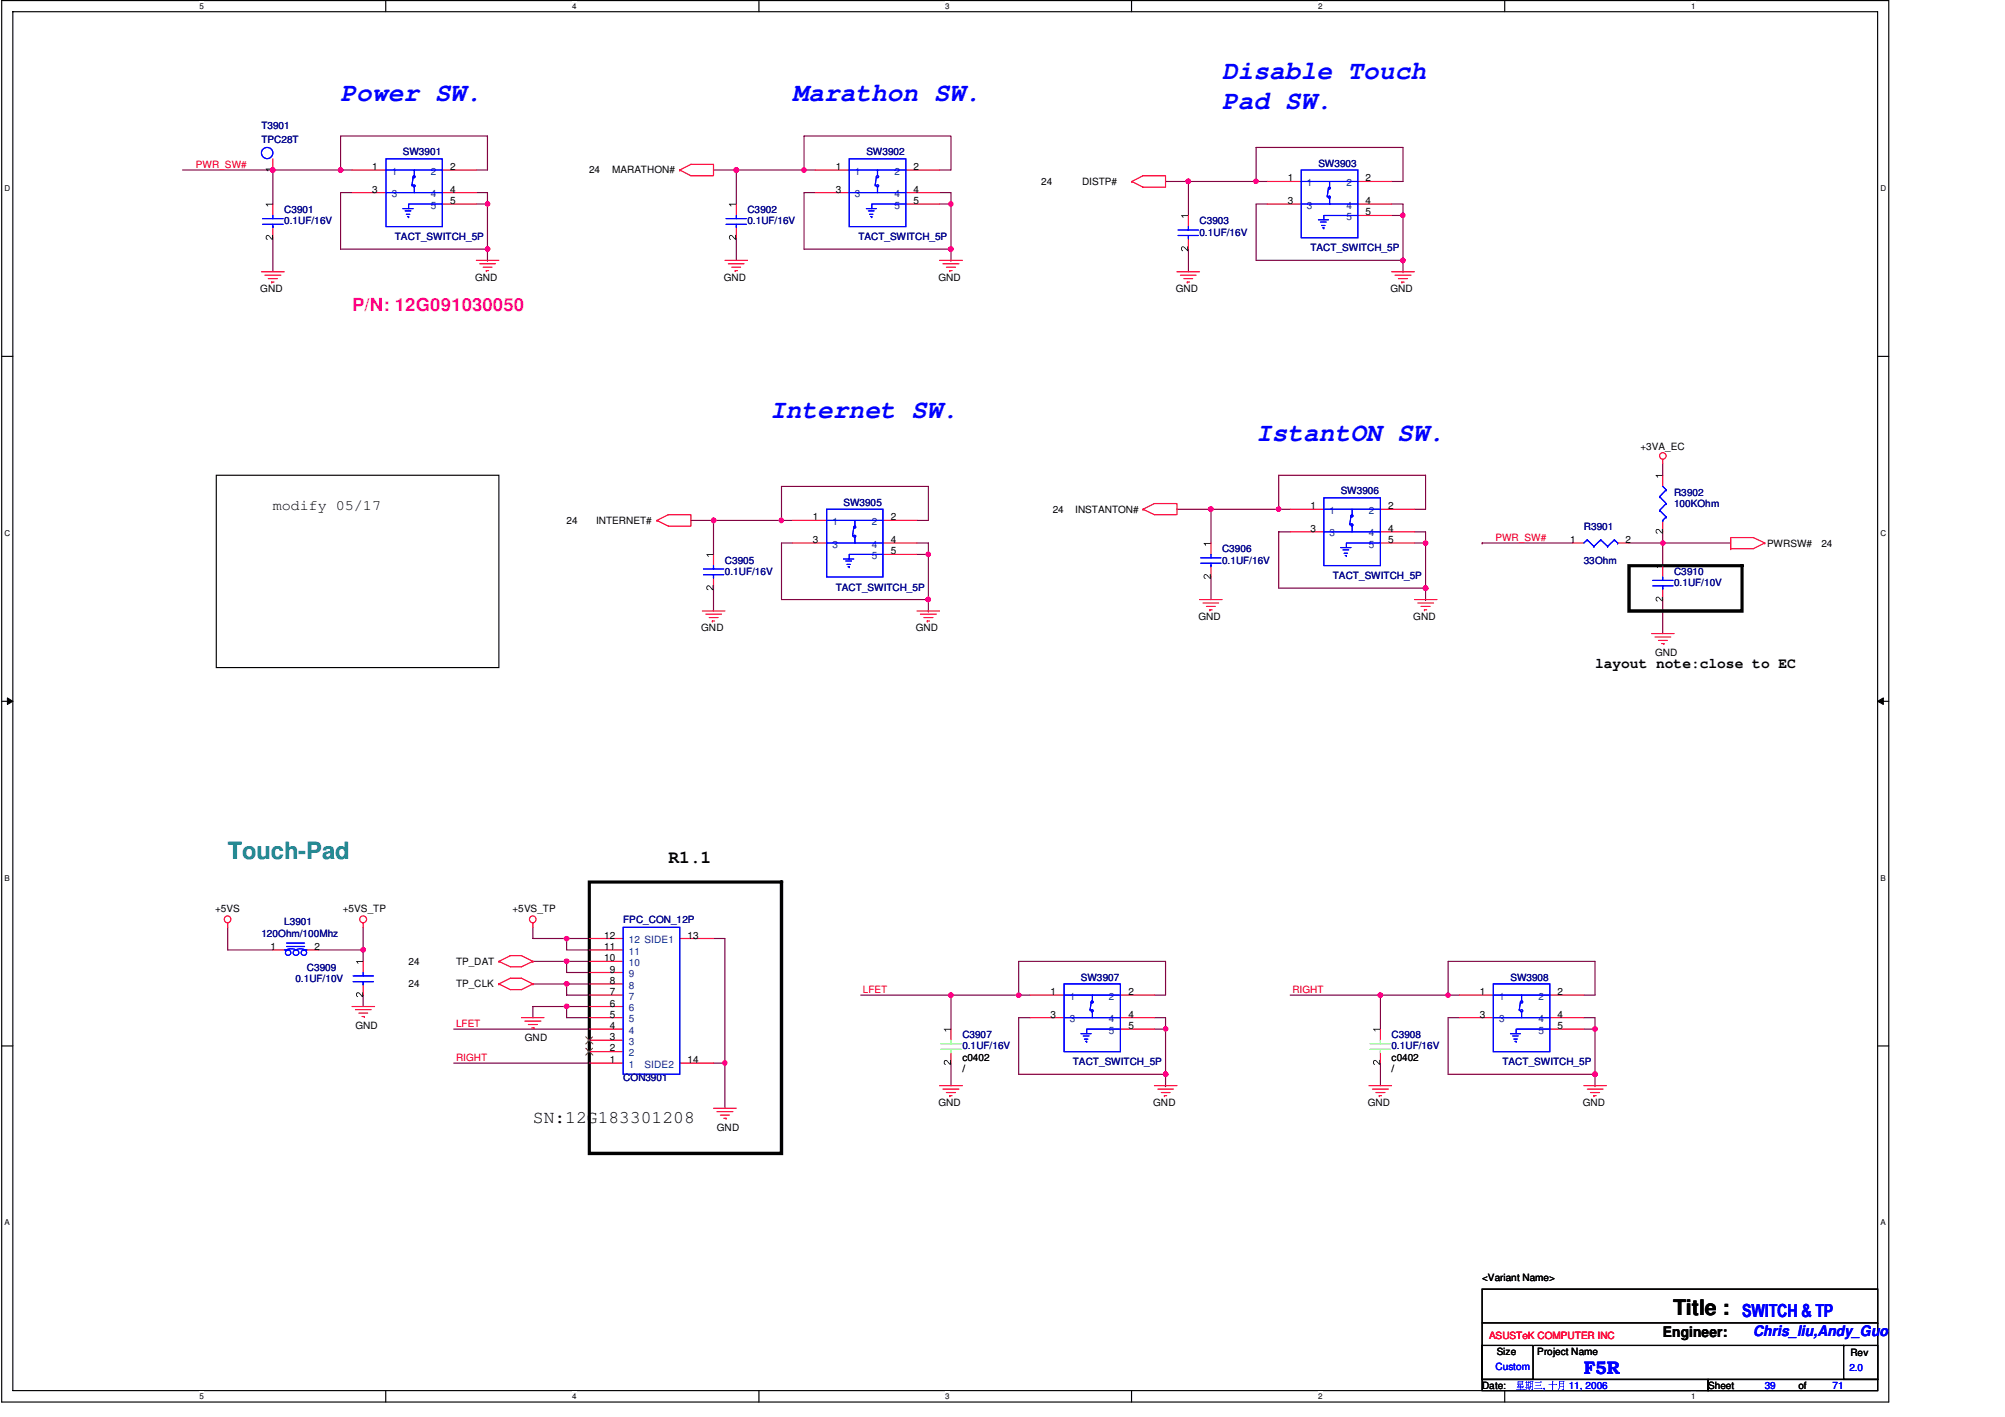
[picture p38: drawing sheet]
<svg xmlns="http://www.w3.org/2000/svg" width="297mm" height="210mm" viewBox="0 0 297 210" stroke-linecap="round" stroke-linejoin="round" font-family="sans-serif">
<defs><g id="words">
<g font-size="3.9" fill="#00f">
<text x="181.1" y="11.7">Disable Touch</text>
<text x="50.5" y="15">Power SW.</text>
<text x="117.4" y="15">Marathon SW.</text>
<text x="181.1" y="16.1">Pad SW.</text>
<text x="114.1" y="61.9">Internet SW.</text>
<text x="186.1" y="65.3">IstantON SW.</text>
</g>
<text font-size="3.5" fill="#008080" x="33.7" y="127.3">Touch-Pad</text>
<text font-size="3.2" x="247.9" y="194.7">Title :</text>
<text font-size="2.7" fill="#f0f" x="52.2" y="46.1">P/N: 12G091030050</text>
<g font-size="2.7">
<text x="99" y="127.9">R1.1</text>
<text x="78.9" y="166.3">SN:12G183301208</text>
</g>
<g font-size="2.7" fill="#00f">
<text x="258.1" y="195.2">SWITCH &amp; TP</text>
<text x="234.7" y="203.5">F5R</text>
</g>
<g font-size="2.2">
<text x="40.4" y="75.5">modify 05/17</text>
<text x="236.3" y="99">layout note:close to EC</text>
<text x="246.3" y="198">Engineer:</text>
</g>
<text font-size="2.2" fill="#00f" x="259.8" y="198">Chris_liu,Andy_Guo</text>
<g font-size="1.5" fill="#000080">
<text x="38.7" y="19.2">T3901</text>
<text x="38.7" y="21.2">TPC28T</text>
<text x="59.7" y="23">SW3901</text>
<text x="128.4" y="23">SW3902</text>
<text x="195.3" y="24.7">SW3903</text>
<text x="42.1" y="31.6">C3901</text>
<text x="42.1" y="33.2">0.1UF/16V</text>
<text x="58.5" y="35.6">TACT_SWITCH_5P</text>
<text x="110.7" y="31.6">C3902</text>
<text x="110.7" y="33.2">0.1UF/16V</text>
<text x="127.2" y="35.6">TACT_SWITCH_5P</text>
<text x="177.7" y="33.2">C3903</text>
<text x="177.7" y="34.9">0.1UF/16V</text>
<text x="194.1" y="37.3">TACT_SWITCH_5P</text>
<text x="125" y="74.9">SW3905</text>
<text x="198.6" y="73.2">SW3906</text>
<text x="248" y="73.4">R3902</text>
<text x="248" y="75.1">100KOhm</text>
<text x="107.4" y="83.5">C3905</text>
<text x="181.1" y="81.8">C3906</text>
<text x="181.1" y="83.5">0.1UF/16V</text>
<text x="234.7" y="78.4">R3901</text>
<text x="234.7" y="83.5">33Ohm</text>
<text x="107.4" y="85.1">0.1UF/16V</text>
<text x="123.8" y="87.5">TACT_SWITCH_5P</text>
<text x="197.5" y="85.8">TACT_SWITCH_5P</text>
<text x="248" y="85.1">C3910</text>
<text x="248" y="86.8">0.1UF/10V</text>
<text x="42.1" y="137">L3901</text>
<text x="92.3" y="136.7">FPC_CON_12P</text>
<text x="38.7" y="138.7">120Ohm/100Mhz</text>
<text x="45.5" y="143.8">C3909</text>
<text x="43.8" y="145.4">0.1UF/10V</text>
<text x="160.1" y="145.2">SW3907</text>
<text x="223.8" y="145.2">SW3908</text>
<text x="142.6" y="153.8">C3907</text>
<text x="142.6" y="155.4">0.1UF/16V</text>
<text x="206.2" y="153.8">C3908</text>
<text x="206.2" y="155.4">0.1UF/16V</text>
<text x="92.3" y="160.1">CON3901</text>
<text x="159" y="157.8">TACT_SWITCH_5P</text>
<text x="222.6" y="157.8">TACT_SWITCH_5P</text>
</g>
<g font-size="1.5" fill="#f00">
<text x="29" y="24.8">PWR_SW#</text>
<text x="221.6" y="80.1">PWR_SW#</text>
<text x="127.8" y="147.1">LFET</text>
<text x="191.5" y="147.1">RIGHT</text>
<text x="67.6" y="152.1">LFET</text>
<text x="67.6" y="157.1">RIGHT</text>
<text x="220.6" y="198.3">ASUSTeK COMPUTER INC</text>
</g>
<g font-size="1.5">
<text x="55.2" y="25.2">1</text>
<text x="55.2" y="28.5">3</text>
<text x="66.7" y="25.2">2</text>
<text x="66.7" y="28.5">4</text>
<text x="87.3" y="25.7">24</text>
<text x="90.7" y="25.7">MARATHON#</text>
<text x="123.8" y="25.2">1</text>
<text x="123.8" y="28.5">3</text>
<text x="135.3" y="25.2">2</text>
<text x="135.3" y="28.5">4</text>
<text x="154.3" y="27.4">24</text>
<text x="160.3" y="27.4">DISTP#</text>
<text x="190.8" y="26.8">1</text>
<text x="202.3" y="26.8">2</text>
<text x="66.7" y="30.2">5</text>
<text x="135.3" y="30.2">5</text>
<text x="190.8" y="30.2">3</text>
<text x="202.3" y="31.9">5</text>
<text x="202.3" y="30.2">4</text>
<text x="70.4" y="41.6">GND</text>
<text x="107.2" y="41.6">GND</text>
<text x="139" y="41.6">GND</text>
<text x="38.6" y="43.3">GND</text>
<text x="174.2" y="43.3">GND</text>
<text x="206" y="43.3">GND</text>
<text x="243" y="66.7">+3VA_EC</text>
<text x="83.9" y="77.6">24</text>
<text x="88.3" y="77.6">INTERNET#</text>
<text x="120.4" y="77.1">1</text>
<text x="132" y="77.1">2</text>
<text x="156" y="75.9">24</text>
<text x="159.3" y="75.9">INSTANTON#</text>
<text x="194.1" y="75.4">1</text>
<text x="205.7" y="75.4">2</text>
<text x="120.4" y="80.4">3</text>
<text x="132" y="82.1">5</text>
<text x="132" y="80.4">4</text>
<text x="194.1" y="78.7">3</text>
<text x="205.7" y="80.4">5</text>
<text x="205.7" y="78.7">4</text>
<text x="232.6" y="80.4">1</text>
<text x="240.8" y="80.4">2</text>
<text x="261.8" y="81">PWRSW#</text>
<text x="269.8" y="81">24</text>
<text x="103.9" y="93.5">GND</text>
<text x="135.7" y="93.5">GND</text>
<text x="177.5" y="91.9">GND</text>
<text x="209.4" y="91.9">GND</text>
<text x="245.2" y="97.2">GND</text>
<text x="31.9" y="135">+5VS</text>
<text x="50.8" y="135">+5VS_TP</text>
<text x="75.9" y="135">+5VS_TP</text>
<text x="40.1" y="140.7">1</text>
<text x="46.6" y="140.7">2</text>
<text x="60.5" y="142.9">24</text>
<text x="67.6" y="142.9">TP_DAT</text>
<text x="89.5" y="142.4">10</text>
<text x="89.5" y="140.7">11</text>
<text x="89.5" y="139">12</text>
<text x="101.9" y="139">13</text>
<text x="60.5" y="146.3">24</text>
<text x="67.6" y="146.3">TP_CLK</text>
<text x="90.3" y="149.1">6</text>
<text x="90.3" y="147.4">7</text>
<text x="90.3" y="145.7">8</text>
<text x="90.3" y="144.1">9</text>
<text x="155.6" y="147.4">1</text>
<text x="167.2" y="147.4">2</text>
<text x="219.2" y="147.4">1</text>
<text x="230.8" y="147.4">2</text>
<text x="52.7" y="152.4">GND</text>
<text x="77.8" y="154.1">GND</text>
<text x="90.3" y="155.7">2</text>
<text x="90.3" y="154.1">3</text>
<text x="90.3" y="152.4">4</text>
<text x="90.3" y="150.7">5</text>
<text x="155.6" y="150.7">3</text>
<text x="167.2" y="152.4">5</text>
<text x="167.2" y="150.7">4</text>
<text x="219.2" y="150.7">3</text>
<text x="230.8" y="152.4">5</text>
<text x="230.8" y="150.7">4</text>
<text x="90.3" y="157.4">1</text>
<text x="101.9" y="157.4">14</text>
<text x="142.6" y="157.1">c0402</text>
<text x="142.6" y="158.8">/</text>
<text x="206.2" y="157.1">c0402</text>
<text x="206.2" y="158.8">/</text>
<text x="106.2" y="167.5">GND</text>
<text x="139" y="163.8">GND</text>
<text x="170.9" y="163.8">GND</text>
<text x="202.6" y="163.8">GND</text>
<text x="234.5" y="163.8">GND</text>
<text x="219.6" y="189.8">&lt;Variant Name&gt;</text>
<text x="221.7" y="200.7">Size</text>
<text x="227.7" y="200.7">Project Name</text>
<text x="274.1" y="200.8">Rev</text>
<text x="219.6" y="205.7">Date:</text>
<text x="253.1" y="205.7">Sheet</text>
<text x="266.4" y="205.7">of</text>
</g>
<g font-size="1.5" fill="#004080">
<text x="58" y="25.9">1</text>
<text x="58" y="29.2">3</text>
<text x="63.8" y="25.9">2</text>
<text x="63.8" y="29.2">4</text>
<text x="126.7" y="25.9">1</text>
<text x="126.7" y="29.2">3</text>
<text x="132.5" y="25.9">2</text>
<text x="132.5" y="29.2">4</text>
<text x="193.6" y="27.6">1</text>
<text x="199.5" y="27.6">2</text>
<text x="63.8" y="30.9">5</text>
<text x="132.5" y="30.9">5</text>
<text x="193.6" y="30.9">3</text>
<text x="199.5" y="32.6">5</text>
<text x="199.5" y="30.9">4</text>
<text x="123.3" y="77.8">1</text>
<text x="129.2" y="77.8">2</text>
<text x="197" y="76.1">1</text>
<text x="202.8" y="76.1">2</text>
<text x="123.3" y="81.1">3</text>
<text x="129.2" y="82.8">5</text>
<text x="129.2" y="81.1">4</text>
<text x="197" y="79.5">3</text>
<text x="202.8" y="81.1">5</text>
<text x="202.8" y="79.5">4</text>
<text x="93.2" y="143.1">10</text>
<text x="93.2" y="141.4">11</text>
<text x="93.2" y="139.7">12 SIDE1</text>
<text x="93.2" y="149.8">6</text>
<text x="93.2" y="148.1">7</text>
<text x="93.2" y="146.4">8</text>
<text x="93.2" y="144.7">9</text>
<text x="158.5" y="148.1">1</text>
<text x="164.3" y="148.1">2</text>
<text x="222.1" y="148.1">1</text>
<text x="227.9" y="148.1">2</text>
<text x="93.2" y="154.8">3</text>
<text x="93.2" y="153.1">4</text>
<text x="93.2" y="151.4">5</text>
<text x="158.5" y="151.4">3</text>
<text x="164.3" y="153.1">5</text>
<text x="164.3" y="151.4">4</text>
<text x="222.1" y="151.4">3</text>
<text x="227.9" y="153.1">5</text>
<text x="227.9" y="151.4">4</text>
<text x="93.2" y="158.2">1</text>
<text x="93.2" y="156.5">2</text>
<text x="95.5" y="158.2">SIDE2</text>
</g>
<g font-size="1.5" fill="#00f">
<text x="221.6" y="203">Custom</text>
<text x="274" y="203.2">2.0</text>
<text x="228.6" y="205.7">,</text>
<text x="232.4" y="205.7">11, 2006</text>
<text x="261.4" y="205.7">39</text>
<text x="271.5" y="205.7">71</text>
</g>
<g font-size="1.2">
<text x="29.5" y="1.4">5</text>
<text x="84.7" y="1.4">4</text>
<text x="140" y="1.4">3</text>
<text x="195.3" y="1.4">2</text>
<text x="250.5" y="1.4">1</text>
<text x=".7" y="28.4">D</text>
<text x="278.6" y="28.4">D</text>
<text x=".7" y="79.4">C</text>
<text x="278.6" y="79.4">C</text>
<text x=".7" y="130.5">B</text>
<text x="278.6" y="130.5">B</text>
<text x=".7" y="181.5">A</text>
<text x="278.6" y="181.5">A</text>
<text x="29.5" y="207.3">5</text>
<text x="84.7" y="207.3">4</text>
<text x="140" y="207.3">3</text>
<text x="195.3" y="207.3">2</text>
<text x="250.5" y="207.3">1</text>
</g>
</g></defs>
<path d="M.3 .1h279.5v207.6h-279.5zM1.9 1.7h276.3v204.3h-276.3z" fill="none" stroke="#000" stroke-width=".17"/>
<g fill="#fff">
<path d="M29.5 .3h.7v1.3h-.7z"/>
<path d="M29.5 206.2h.7v1.4h-.7z"/>
</g>
<path d="M57.1 .1v1.6M57.1 206v1.7" fill="none" stroke="#000" stroke-width=".17"/>
<g fill="#fff">
<path d="M84.7 .3h.7v1.3h-.7z"/>
<path d="M84.7 206.2h.7v1.4h-.7z"/>
</g>
<path d="M112.4 .1v1.6M112.4 206v1.7" fill="none" stroke="#000" stroke-width=".17"/>
<g fill="#fff">
<path d="M140 .3h.7v1.3h-.7z"/>
<path d="M140 206.2h.7v1.4h-.7z"/>
</g>
<path d="M167.6 .1v1.6M167.6 206v1.7" fill="none" stroke="#000" stroke-width=".17"/>
<g fill="#fff">
<path d="M195.2 .3h.8v1.3h-.8z"/>
<path d="M195.2 206.2h.8v1.4h-.8z"/>
</g>
<path d="M222.9 .1v1.6M222.9 206v1.7" fill="none" stroke="#000" stroke-width=".17"/>
<g fill="#fff">
<path d="M250.5 .3h.7v1.3h-.7z"/>
<path d="M250.5 206.2h.7v1.4h-.7z"/>
<path d="M.6 27.3h.9v1.3h-.9z"/>
<path d="M278.6 27.3h.8v1.3h-.8z"/>
<path d="M.6 78.3h.9v1.4h-.9z"/>
<path d="M278.6 78.3h.8v1.4h-.8z"/>
</g>
<path d="M.3 52.8h1.6M278.2 52.8h1.6" fill="none" stroke="#000" stroke-width=".17"/>
<g fill="#fff">
<path d="M.6 129.4h.9v1.4h-.9z"/>
<path d="M278.6 129.4h.8v1.4h-.8z"/>
</g>
<path d="M.3 103.9h1.6M278.2 103.9h1.6" fill="none" stroke="#000" stroke-width=".17"/>
<path d="M1.1 103.4l.8 .5-.8 .5zM278.2 103.9l.8-.5v1z" fill="#000"/>
<path d="M1.1 103.4l.8 .5-.8 .5zM278.2 103.9l.8-.5v1z" fill="none" stroke="#000" stroke-width=".15"/>
<g fill="#fff">
<path d="M.6 180.4h.9v1.4h-.9z"/>
<path d="M278.6 180.4h.8v1.4h-.8z"/>
</g>
<path d="M.3 154.9h1.6M278.2 154.9h1.6" fill="none" stroke="#000" stroke-width=".17"/>
<path d="M72.2 36.9h.1M72.2 30.2v6.7" fill="none" stroke="#800040" stroke-width=".17"/>
<circle cx="72.2" cy="36.9" r=".32" fill="#f0f"/>
<circle cx="72.2" cy="36.9" r=".32" fill="none" stroke="#f0f" stroke-width=".17"/>
<path d="M119.1 28.5v8.4M140.9 30.2h.1M140.9 28.5v1.7M105.7 77.1v5" fill="none" stroke="#800040" stroke-width=".17"/>
<circle cx="140.9" cy="30.2" r=".32" fill="#f0f"/>
<circle cx="140.9" cy="30.2" r=".32" fill="none" stroke="#f0f" stroke-width=".17"/>
<path d="M189.4 70.4h21.8M137.5 88.8h.1M137.5 82.1v6.7" fill="none" stroke="#800040" stroke-width=".17"/>
<circle cx="137.5" cy="88.8" r=".32" fill="#f0f"/>
<circle cx="137.5" cy="88.8" r=".32" fill="none" stroke="#f0f" stroke-width=".17"/>
<path d="M211.2 78.8v1.6M211.2 80.4h.1" fill="none" stroke="#800040" stroke-width=".17"/>
<circle cx="211.2" cy="80.4" r=".33" fill="#f0f"/>
<circle cx="211.2" cy="80.4" r=".33" fill="none" stroke="#f0f" stroke-width=".17"/>
<path d="M40.4 25.2v5M207.9 38.6v1.7M207.9 40.3h.1" fill="none" stroke="#800040" stroke-width=".17"/>
<circle cx="207.8" cy="38.6" r=".32" fill="#f0f"/>
<circle cx="207.8" cy="38.6" r=".32" fill="none" stroke="#f0f" stroke-width=".17"/>
<path d="M137.5 82.1h.1M137.5 80.4v1.7" fill="none" stroke="#800040" stroke-width=".17"/>
<circle cx="137.5" cy="82.1" r=".32" fill="#f0f"/>
<circle cx="137.5" cy="82.1" r=".32" fill="none" stroke="#f0f" stroke-width=".17"/>
<path d="M186.1 30.2h1.6M179.4 75.4v5M115.8 80.4v8.4M179.4 85.5v3.3M211.2 88.8h.1M211.2 87.1v1.7" fill="none" stroke="#800040" stroke-width=".17"/>
<circle cx="211.2" cy="87.1" r=".34" fill="#f0f"/>
<circle cx="211.2" cy="87.1" r=".34" fill="none" stroke="#f0f" stroke-width=".17"/>
<path d="M50.5 28.5v8.4M72.2 30.2h.1M72.2 28.5v1.7M139.2 28.5h1.7M139.2 30.2h1.7" fill="none" stroke="#800040" stroke-width=".17"/>
<circle cx="72.2" cy="30.2" r=".32" fill="#f0f"/>
<circle cx="72.2" cy="30.2" r=".32" fill="none" stroke="#f0f" stroke-width=".17"/>
<path d="M206.2 31.9h1.7M207.9 31.9h.1M207.9 30.2v1.7" fill="none" stroke="#800040" stroke-width=".17"/>
<circle cx="207.8" cy="31.9" r=".32" fill="#f0f"/>
<circle cx="207.8" cy="31.9" r=".32" fill="none" stroke="#f0f" stroke-width=".17"/>
<path d="M105.7 77.1h10.1M115.8 77.1h.1" fill="none" stroke="#800040" stroke-width=".17"/>
<circle cx="105.7" cy="77.1" r=".33" fill="#f0f"/>
<circle cx="105.7" cy="77.1" r=".33" fill="none" stroke="#f0f" stroke-width=".17"/>
<circle cx="115.7" cy="77.1" r=".33" fill="#f0f"/>
<circle cx="115.7" cy="77.1" r=".33" fill="none" stroke="#f0f" stroke-width=".17"/>
<path d="M72.2 20.2v5M140.9 38.6h.1M140.9 36.9v1.7M176.1 36.9v3.4M206.2 30.2h1.7M115.8 72.1v5" fill="none" stroke="#800040" stroke-width=".17"/>
<circle cx="140.9" cy="36.9" r=".32" fill="#f0f"/>
<circle cx="140.9" cy="36.9" r=".32" fill="none" stroke="#f0f" stroke-width=".17"/>
<path d="M50.5 20.2h21.7M211.2 87.1h.1M211.2 80.4v6.7" fill="none" stroke="#800040" stroke-width=".17"/>
<circle cx="211.2" cy="87.1" r=".34" fill="#f0f"/>
<circle cx="211.2" cy="87.1" r=".34" fill="none" stroke="#f0f" stroke-width=".17"/>
<path d="M40.4 25.2h10.1M50.5 25.2h.1" fill="none" stroke="#800040" stroke-width=".17"/>
<circle cx="40.4" cy="25.2" r=".33" fill="#f0f"/>
<circle cx="40.4" cy="25.2" r=".33" fill="none" stroke="#f0f" stroke-width=".17"/>
<circle cx="50.5" cy="25.2" r=".34" fill="#f0f"/>
<circle cx="50.5" cy="25.2" r=".34" fill="none" stroke="#f0f" stroke-width=".17"/>
<path d="M27 25.2h13.4M40.4 25.2h.1M50.5 36.9h21.7M109.1 25.2v5M109.1 35.2v3.4" fill="none" stroke="#800040" stroke-width=".17"/>
<circle cx="40.4" cy="25.2" r=".33" fill="#f0f"/>
<circle cx="40.4" cy="25.2" r=".33" fill="none" stroke="#f0f" stroke-width=".17"/>
<path d="M102.4 77.1h3.3M105.7 77.1h.1" fill="none" stroke="#800040" stroke-width=".17"/>
<circle cx="105.7" cy="77.1" r=".33" fill="#f0f"/>
<circle cx="105.7" cy="77.1" r=".33" fill="none" stroke="#f0f" stroke-width=".17"/>
<path d="M70.6 25.2h1.6M140.9 36.9h.1M140.9 30.2v6.7M186.1 30.2v8.4M191.1 78.8h-1.7v8.3M135.8 80.4h1.7M135.8 82.1h1.7M209.5 80.4h1.7" fill="none" stroke="#800040" stroke-width=".17"/>
<circle cx="140.9" cy="36.9" r=".32" fill="#f0f"/>
<circle cx="140.9" cy="36.9" r=".32" fill="none" stroke="#f0f" stroke-width=".17"/>
<path d="M72.2 38.6h.1M72.2 36.9v1.7M209.5 78.8h1.7M115.8 80.4h1.6" fill="none" stroke="#800040" stroke-width=".17"/>
<circle cx="72.2" cy="36.9" r=".32" fill="#f0f"/>
<circle cx="72.2" cy="36.9" r=".32" fill="none" stroke="#f0f" stroke-width=".17"/>
<path d="M50.5 28.5h1.7M137.5 90.5h.1M137.5 88.8v1.7M189.4 87.1h21.8" fill="none" stroke="#800040" stroke-width=".17"/>
<circle cx="137.5" cy="88.8" r=".32" fill="#f0f"/>
<circle cx="137.5" cy="88.8" r=".32" fill="none" stroke="#f0f" stroke-width=".17"/>
<path d="M119.1 25.2h1.7M119.1 28.5h1.7M174.4 75.4h5M179.4 75.4h.1" fill="none" stroke="#800040" stroke-width=".17"/>
<circle cx="179.4" cy="75.4" r=".32" fill="#f0f"/>
<circle cx="179.4" cy="75.4" r=".32" fill="none" stroke="#f0f" stroke-width=".17"/>
<path d="M50.5 20.2v5h1.7M206.2 26.9h1.7M207.9 38.6h.1M207.9 31.9v6.7M135.8 77.1h1.7" fill="none" stroke="#800040" stroke-width=".17"/>
<circle cx="207.8" cy="38.6" r=".32" fill="#f0f"/>
<circle cx="207.8" cy="38.6" r=".32" fill="none" stroke="#f0f" stroke-width=".17"/>
<path d="M70.6 30.2h1.6M139.2 25.2h1.7M172.7 26.9h3.4M176.1 26.9h.1M189.4 70.4v5M211.2 70.4v5h-1.7M115.8 88.8h21.7" fill="none" stroke="#800040" stroke-width=".17"/>
<circle cx="176" cy="26.9" r=".32" fill="#f0f"/>
<circle cx="176" cy="26.9" r=".32" fill="none" stroke="#f0f" stroke-width=".17"/>
<path d="M40.4 35.2v5.1M70.6 28.5h1.6M119.1 36.9h21.8M186.1 38.6h21.8M115.8 72.1h21.7v5M179.4 75.4h11.7M189.4 75.4h.1M105.7 87.1v3.4" fill="none" stroke="#800040" stroke-width=".17"/>
<circle cx="179.4" cy="75.4" r=".32" fill="#f0f"/>
<circle cx="179.4" cy="75.4" r=".32" fill="none" stroke="#f0f" stroke-width=".17"/>
<circle cx="189.4" cy="75.4" r=".32" fill="#f0f"/>
<circle cx="189.4" cy="75.4" r=".32" fill="none" stroke="#f0f" stroke-width=".17"/>
<path d="M115.8 77.1h1.6M83.9 139v1.7h3.4M33.7 140.7h6.7M67.2 157.5h20.1M78.9 145.8h5M83.9 145.8h.1M83.9 145.8v1.6h3.4M83.9 149.1v1.6M83.9 142.4h3.4M87.3 157.5h.1M107.4 157.5v6.7" fill="none" stroke="#800040" stroke-width=".17"/>
<circle cx="83.9" cy="145.7" r=".33" fill="#f0f"/>
<circle cx="83.9" cy="145.7" r=".33" fill="none" stroke="#f0f" stroke-width=".17"/>
<path d="M33.7 137.4v3.3M53.8 137.4v3.3M47.1 140.7h6.7M53.8 140.7h.1M105.7 157.5h1.7" fill="none" stroke="#800040" stroke-width=".17"/>
<circle cx="53.8" cy="140.7" r=".33" fill="#f0f"/>
<circle cx="53.8" cy="140.7" r=".33" fill="none" stroke="#f0f" stroke-width=".17"/>
<path d="M107.4 139v18.5M53.8 147.4v1.7M107.4 157.5h.1" fill="none" stroke="#800040" stroke-width=".17"/>
<circle cx="107.4" cy="157.5" r=".32" fill="#f0f"/>
<circle cx="107.4" cy="157.5" r=".32" fill="none" stroke="#f0f" stroke-width=".17"/>
<path d="M78.9 137.4v1.6h5M83.9 139h.1M105.7 139h1.7M53.8 140.7v1.7M83.9 145.8h3.4" fill="none" stroke="#800040" stroke-width=".17"/>
<circle cx="84" cy="139" r=".33" fill="#f0f"/>
<circle cx="84" cy="139" r=".33" fill="none" stroke="#f0f" stroke-width=".17"/>
<path d="M83.9 149.1h.1M83.9 144.1h3.4M83.9 149.1h-5v1.6" fill="none" stroke="#800040" stroke-width=".17"/>
<circle cx="84" cy="149.1" r=".33" fill="#f0f"/>
<circle cx="84" cy="149.1" r=".33" fill="none" stroke="#f0f" stroke-width=".17"/>
<path d="M78.9 142.4h5M83.9 142.4h.1" fill="none" stroke="#800040" stroke-width=".17"/>
<circle cx="83.9" cy="142.4" r=".33" fill="#f0f"/>
<circle cx="83.9" cy="142.4" r=".33" fill="none" stroke="#f0f" stroke-width=".17"/>
<path d="M83.9 139h3.4M67.2 152.4h20.1M83.9 149.1h3.4M83.9 150.7h3.4M83.9 142.4v1.7M87.3 152.4h.1M140.9 147.4h10M150.9 147.4h.1M171 150.7h1.7" fill="none" stroke="#800040" stroke-width=".17"/>
<circle cx="140.9" cy="147.4" r=".32" fill="#f0f"/>
<circle cx="140.9" cy="147.4" r=".32" fill="none" stroke="#f0f" stroke-width=".17"/>
<circle cx="150.9" cy="147.4" r=".33" fill="#f0f"/>
<circle cx="150.9" cy="147.4" r=".33" fill="none" stroke="#f0f" stroke-width=".17"/>
<path d="M172.7 152.4h.1M172.7 150.7v1.7" fill="none" stroke="#800040" stroke-width=".17"/>
<circle cx="172.7" cy="152.4" r=".32" fill="#f0f"/>
<circle cx="172.7" cy="152.4" r=".32" fill="none" stroke="#f0f" stroke-width=".17"/>
<path d="M150.9 150.7v8.4M171 152.4h1.7M172.7 142.4v5M172.7 159.1v1.7M172.7 160.8h.1" fill="none" stroke="#800040" stroke-width=".17"/>
<circle cx="172.7" cy="159.1" r=".33" fill="#f0f"/>
<circle cx="172.7" cy="159.1" r=".33" fill="none" stroke="#f0f" stroke-width=".17"/>
<path d="M150.9 142.4v5h1.7M150.9 150.7h1.7M172.7 159.1h.1M172.7 152.4v6.7" fill="none" stroke="#800040" stroke-width=".17"/>
<circle cx="172.7" cy="159.1" r=".33" fill="#f0f"/>
<circle cx="172.7" cy="159.1" r=".33" fill="none" stroke="#f0f" stroke-width=".17"/>
<path d="M127.5 147.4h13.4M140.9 147.4h.1M140.9 147.4v5M140.9 157.5v3.3M150.9 159.1h21.8" fill="none" stroke="#800040" stroke-width=".17"/>
<circle cx="140.9" cy="147.4" r=".32" fill="#f0f"/>
<circle cx="140.9" cy="147.4" r=".32" fill="none" stroke="#f0f" stroke-width=".17"/>
<path d="M150.9 142.4h21.8M171 147.4h1.7M204.5 147.4h10M214.5 147.4h.1M234.6 150.7h1.7" fill="none" stroke="#800040" stroke-width=".17"/>
<circle cx="204.5" cy="147.4" r=".32" fill="#f0f"/>
<circle cx="204.5" cy="147.4" r=".32" fill="none" stroke="#f0f" stroke-width=".17"/>
<circle cx="214.5" cy="147.4" r=".32" fill="#f0f"/>
<circle cx="214.5" cy="147.4" r=".32" fill="none" stroke="#f0f" stroke-width=".17"/>
<path d="M236.3 152.4h.1M236.3 150.7v1.7" fill="none" stroke="#800040" stroke-width=".17"/>
<circle cx="236.3" cy="152.4" r=".33" fill="#f0f"/>
<circle cx="236.3" cy="152.4" r=".33" fill="none" stroke="#f0f" stroke-width=".17"/>
<path d="M214.5 150.7v8.4M234.6 152.4h1.7M236.3 142.4v5M236.3 159.1v1.7M236.3 160.8h.1" fill="none" stroke="#800040" stroke-width=".17"/>
<circle cx="236.3" cy="159.1" r=".34" fill="#f0f"/>
<circle cx="236.3" cy="159.1" r=".34" fill="none" stroke="#f0f" stroke-width=".17"/>
<path d="M214.5 142.4v5h1.7M214.5 150.7h1.7M236.3 159.1h.1M236.3 152.4v6.7" fill="none" stroke="#800040" stroke-width=".17"/>
<circle cx="236.3" cy="159.1" r=".34" fill="#f0f"/>
<circle cx="236.3" cy="159.1" r=".34" fill="none" stroke="#f0f" stroke-width=".17"/>
<path d="M191.1 147.4h13.4M204.5 147.4h.1M204.5 147.4v5M204.5 157.5v3.3M214.5 159.1h21.8" fill="none" stroke="#800040" stroke-width=".17"/>
<circle cx="204.5" cy="147.4" r=".32" fill="#f0f"/>
<circle cx="204.5" cy="147.4" r=".32" fill="none" stroke="#f0f" stroke-width=".17"/>
<path d="M246.3 78.8v1.6h10.1M246.3 68.7v1.7M219.6 80.4h.1M219.6 80.4h13.4M241.3 80.4h5M246.3 80.4h.1M246.3 80.4v3.4M246.3 88.8v5.1M214.5 142.4h21.8M234.6 147.4h1.7" fill="none" stroke="#800040" stroke-width=".17"/>
<circle cx="246.3" cy="80.4" r=".33" fill="#f0f"/>
<circle cx="246.3" cy="80.4" r=".33" fill="none" stroke="#f0f" stroke-width=".17"/>
<path d="M186.1 26.9h.1M187.7 26.9h-11.6v5M207.9 21.8h-21.8v5.1" fill="none" stroke="#800040" stroke-width=".17"/>
<circle cx="176" cy="26.9" r=".32" fill="#f0f"/>
<circle cx="176" cy="26.9" r=".32" fill="none" stroke="#f0f" stroke-width=".17"/>
<circle cx="186.1" cy="26.9" r=".32" fill="#f0f"/>
<circle cx="186.1" cy="26.9" r=".32" fill="none" stroke="#f0f" stroke-width=".17"/>
<path d="M109.1 25.2h10M119.1 25.2v-5h21.8v5M119.1 25.2h.1M207.9 21.8v5.1" fill="none" stroke="#800040" stroke-width=".17"/>
<circle cx="109.1" cy="25.2" r=".33" fill="#f0f"/>
<circle cx="109.1" cy="25.2" r=".33" fill="none" stroke="#f0f" stroke-width=".17"/>
<circle cx="119.1" cy="25.2" r=".33" fill="#f0f"/>
<circle cx="119.1" cy="25.2" r=".33" fill="none" stroke="#f0f" stroke-width=".17"/>
<path d="M105.7 25.2h3.4M109.1 25.2h.1" fill="none" stroke="#800040" stroke-width=".17"/>
<circle cx="109.1" cy="25.2" r=".33" fill="#f0f"/>
<circle cx="109.1" cy="25.2" r=".33" fill="none" stroke="#f0f" stroke-width=".17"/>
<g fill="none" stroke="#f00" stroke-width=".17">
<path d="M70.6 38.6h3.3M71.1 39.1h2.3M71.6 39.6h1.3M100.7 25.2l1.7-.9h3.3v1.7h-3.3zM100.7 25.2h.1M107.4 38.6h3.3M107.9 39.1h2.3M108.4 39.6h1.3M139.2 38.6h3.4M139.7 39.1h2.4M140.2 39.6h1.4M167.7 26.9l1.6-.9h3.4v1.7h-3.4z"/>
<path d="M167.7 26.9h.1M38.7 40.3h3.4M39.2 40.8h2.4M39.7 41.3h1.4M40.3 41.8h.1M40.3 41.8h.3M72 40.1h.1M72 40.1h.4M108.9 40.1h.1M108.9 40.1h.4M140.7 40.1h.1M140.7 40.1h.4"/>
<path d="M174.4 40.3h3.3M174.9 40.8h2.3M175.4 41.3h1.3M175.9 41.8h.1M175.9 41.8h.3M206.2 40.3h3.3M206.7 40.8h2.3M207.2 41.3h1.3M207.7 41.8h.1M207.7 41.8h.3M97.3 77.1l1.7-.9h3.4v1.7h-3.4zM97.3 77.1h.1"/>
<path d="M169.3 75.4l1.7-.8h3.4v1.6h-3.4zM169.3 75.4h.1M246.3 68v.7M104.1 90.5h3.3M104.6 91h2.3M105.1 91.5h1.3M105.5 92h.1M105.5 92h.4M135.8 90.5h3.4M136.4 91h2.3M136.9 91.5h1.3M137.4 92h.1"/>
<path d="M137.4 92h.3M177.7 88.8h3.4M178.2 89.3h2.3M178.7 89.8h1.3M179.2 90.3h.1M179.2 90.3h.4M209.5 88.8h3.4M210.1 89.3h2.3M210.5 89.8h1.4M211 90.3h.1M211 90.3h.4M244.7 93.9h3.3"/>
<path d="M245.2 94.4h2.3M245.7 94.9h1.3M246.2 95.3h.3M246.5 95.3h.1M256.4 81.3h.1M261.4 80.4h.1M261.4 80.4l-1.6-.8h-3.4v1.7M261.4 80.4l-1.6 .9h-3.4M33.7 136.7v.7M53.8 136.7v.7M78.9 136.7v.7M52.2 149.1h3.3"/>
<path d="M52.7 149.6h2.3M53.2 150.1h1.3M53.6 150.6h.4M54 150.6h.1M73.9 145.8h.1M73.9 142.4h.1M73.9 145.8l1.7-.9h1.7l1.6 .9M73.9 145.8l1.7 .8h1.7l1.6-.8M73.9 142.4l1.7-.8h1.7l1.6 .8M73.9 142.4l1.7 .8h1.7l1.6-.8M77.3 150.7h3.3M77.8 151.3h2.3"/>
<path d="M78.3 151.8h1.3M78.8 152.3h.3M78.9 145.8h.1M78.9 142.4h.1M79.1 152.3h.1M105.7 164.2h3.4M106.2 164.7h2.4M106.7 165.2h1.4M107.2 165.7h.4M107.6 165.7h.1M139.2 160.8h3.4M139.7 161.3h2.4"/>
<path d="M140.2 161.8h1.4M140.7 162.3h.1M140.7 162.3h.4M171 160.8h3.4M171.5 161.3h2.4M172 161.8h1.4M172.5 162.3h.1M172.5 162.3h.3M202.8 160.8h3.4M203.3 161.3h2.4M203.8 161.8h1.4M204.3 162.3h.1"/>
<path d="M204.3 162.3h.4M234.6 160.8h3.4M235.2 161.3h2.3M235.6 161.8h1.4M236.1 162.3h.1M236.1 162.3h.4"/>
<circle cx="246.4" cy="67.5" r=".49"/>
<circle cx="33.7" cy="136.2" r=".5"/>
<circle cx="53.8" cy="136.2" r=".51"/>
<circle cx="78.9" cy="136.2" r=".5"/>
</g>
<path d="M219.6 191h58.6v13.3h-58.6zM219.6 199.3h7.5v5h-7.5zM219.6 196h58.6M227.3 199.3h45.8M273.1 199.3h5.1v5h-5.1zM273.1 199.3h.1M278.2 196h.1M219.6 204.3h33.5v1.7h-33.5zM253.1 204.3h25.1v1.7h-25.1z" fill="none" stroke="#000" stroke-width=".17"/>
<g fill="#00f">
<path d="M224.9 204.6l.7 .1zM224.9 204.9h.7zM224.9 205.1h.7zM224.8 204.6v.5h.1v-.5zM225.6 204.6v.5l.1-.5zM225 205.1l-.3 .5 .4-.4zM224.9 205.4h.9l-.2-.1v.1zM224.9 205.5v.1h.8l-.1-.1-.1 .1zM225.2 205.1l.1 .8v-.8zM224.6 205.8l.1 .1 1.2-.1-.1-.1-.1 .1z"/>
<path d="M226.1 205l.4 .1zM226.1 205.3h.4zM226.7 204.6l.4 .1zM226.7 205h.4zM226.7 205.3l.4 .1zM226 204.8v.1l.7-.1-.1-.1-.1 .1zM226.1 204.6l.1 .9v-.9zM226.4 204.6l.1 .9 .1-.9zM225.9 205.4l.1 .1h.6v-.1l-.1 .1zM226.2 205.6l-.3 .3 .4-.2zM226.4 205.6l.1 .2 .1-.1zM226.7 204.6v.7l-.2 .6 .3-.5v-.8zM227 204.6l.1 1.2h-.2l.1 .1 .1-.1 .1-1.1z"/>
<path d="M227.4 204.7l1 .1-.1-.2-.1 .1zM227.5 205.1v.1h.8l-.1-.1-.1 .1zM227.3 205.7h1.2l-.1-.1-.1 .1z"/>
<path d="M229.4 205.1h1.3l-.2-.1v.1zM230 204.6v1.3l.1-1.3z"/>
<path d="M231.1 204.6l.6 .1zM231.1 205h.6zM231.1 205.3l.6 .1zM231 204.6v.9l-.2 .4 .3-.4v-.9zM231.7 204.6l-.1 1.2h-.2l.2 .1h.1v-1.2l.1-.1z"/>
</g>
<path d="M219.6 191h58.6v13.3h-58.6zM219.6 199.3h7.5v5h-7.5zM219.6 196h58.6M227.3 199.3h45.8M273.1 199.3h5.1v5h-5.1zM273.1 199.3h.1M278.2 196h.1M219.6 204.3h33.5v1.7h-33.5zM253.1 204.3h25.1v1.7h-25.1z" fill="none" stroke="#000" stroke-width=".17"/>
<g fill="#00f">
<path d="M224.9 204.6l.7 .1zM224.9 204.9h.7zM224.9 205.1h.7zM224.8 204.6v.5h.1v-.5zM225.6 204.6v.5l.1-.5zM225 205.1l-.3 .5 .4-.4zM224.9 205.4h.9l-.2-.1v.1zM224.9 205.5v.1h.8l-.1-.1-.1 .1zM225.2 205.1l.1 .8v-.8zM224.6 205.8l.1 .1 1.2-.1-.1-.1-.1 .1z"/>
<path d="M226.1 205l.4 .1zM226.1 205.3h.4zM226.7 204.6l.4 .1zM226.7 205h.4zM226.7 205.3l.4 .1zM226 204.8v.1l.7-.1-.1-.1-.1 .1zM226.1 204.6l.1 .9v-.9zM226.4 204.6l.1 .9 .1-.9zM225.9 205.4l.1 .1h.6v-.1l-.1 .1zM226.2 205.6l-.3 .3 .4-.2zM226.4 205.6l.1 .2 .1-.1zM226.7 204.6v.7l-.2 .6 .3-.5v-.8zM227 204.6l.1 1.2h-.2l.1 .1 .1-.1 .1-1.1z"/>
<path d="M227.4 204.7l1 .1-.1-.2-.1 .1zM227.5 205.1v.1h.8l-.1-.1-.1 .1zM227.3 205.7h1.2l-.1-.1-.1 .1z"/>
<path d="M229.4 205.1h1.3l-.2-.1v.1zM230 204.6v1.3l.1-1.3z"/>
<path d="M231.1 204.6l.6 .1zM231.1 205h.6zM231.1 205.3l.6 .1zM231 204.6v.9l-.2 .4 .3-.4v-.9zM231.7 204.6l-.1 1.2h-.2l.2 .1h.1v-1.2l.1-.1z"/>
</g>
<path d="M219.6 191h58.6v13.3h-58.6zM219.6 199.3h7.5v5h-7.5zM219.6 196h58.6M227.3 199.3h45.8M273.1 199.3h5.1v5h-5.1zM273.1 199.3h.1M278.2 196h.1M219.6 204.3h33.5v1.7h-33.5zM253.1 204.3h25.1v1.7h-25.1z" fill="none" stroke="#000" stroke-width=".17"/>
<g fill="#00f">
<path d="M224.9 204.6l.7 .1zM224.9 204.9h.7zM224.9 205.1h.7zM224.8 204.6v.5h.1v-.5zM225.6 204.6v.5l.1-.5zM225 205.1l-.3 .5 .4-.4zM224.9 205.4h.9l-.2-.1v.1zM224.9 205.5v.1h.8l-.1-.1-.1 .1zM225.2 205.1l.1 .8v-.8zM224.6 205.8l.1 .1 1.2-.1-.1-.1-.1 .1z"/>
<path d="M226.1 205l.4 .1zM226.1 205.3h.4zM226.7 204.6l.4 .1zM226.7 205h.4zM226.7 205.3l.4 .1zM226 204.8v.1l.7-.1-.1-.1-.1 .1zM226.1 204.6l.1 .9v-.9zM226.4 204.6l.1 .9 .1-.9zM225.9 205.4l.1 .1h.6v-.1l-.1 .1zM226.2 205.6l-.3 .3 .4-.2zM226.4 205.6l.1 .2 .1-.1zM226.7 204.6v.7l-.2 .6 .3-.5v-.8zM227 204.6l.1 1.2h-.2l.1 .1 .1-.1 .1-1.1z"/>
<path d="M227.4 204.7l1 .1-.1-.2-.1 .1zM227.5 205.1v.1h.8l-.1-.1-.1 .1zM227.3 205.7h1.2l-.1-.1-.1 .1z"/>
<path d="M229.4 205.1h1.3l-.2-.1v.1zM230 204.6v1.3l.1-1.3z"/>
<path d="M231.1 204.6l.6 .1zM231.1 205h.6zM231.1 205.3l.6 .1zM231 204.6v.9l-.2 .4 .3-.4v-.9zM231.7 204.6l-.1 1.2h-.2l.2 .1h.1v-1.2l.1-.1z"/>
</g>
<path d="M32 70.4h41.9v28.5h-41.9z" fill="none" stroke="#000" stroke-width=".17"/>
<g fill="#000">
<path d="M39.4 30.2h1v.1h-.8l.1 .3h-.1zM39.4 25h1v.1h-.8l.1 .3h-.1zM39.5 34.8a.79 .79 0 0 1 .8 .6v-.6h.1v.7a.72 .72 0 0 1-.6-.5 .22 .22 0 0 0-.3 .1 .22 .22 0 0 0 .2 .3v.1a.36 .36 0 0 1-.4-.3 .36 .36 0 0 1 .2-.4zM108 30.2h1v.1h-.8l.2 .3h-.2zM108.2 34.8a.79 .79 0 0 1 .7 .6v-.6h.1v.7l-.5-.4a.23 .23 0 0 0-.3-.1 .23 .23 0 0 0 0 .4l.1 .1-.2-.1-.1-.2zM175 31.9h1v.1h-.8l.1 .3h-.1zM175 36.6a.71 .71 0 0 1 .9 .4v-.5h.1v.7l-.2-.1a.67 .67 0 0 0-.7-.4v.2l.2 .3-.3-.2zM245.3 70.4h1v.1h-.8l.2 .2h-.2zM245.4 78.4a.52 .52 0 0 1 .7 .4l.1 .1v-.5h.1v.7l-.5-.5a.24 .24 0 0 0-.4 0 .24 .24 0 0 0 .2 .4v.1l-.3-.3zM104.6 82.1h1.1v.1h-.8l.1 .3h-.1zM104.8 86.7a.79 .79 0 0 1 .8 .6v-.6h.1v.7a.72 .72 0 0 1-.6-.5 .22 .22 0 0 0-.3 .1 .22 .22 0 0 0 .1 .3v.1h-.1l-.1-.2v-.3zM178.3 80.4h1.1v.2h-.8l.1 .2h-.1z"/>
<path d="M178.4 85.1a.71 .71 0 0 1 .8 .5v-.6h.2v.8l-.2-.2a.67 .67 0 0 0-.7-.4l-.1 .3 .2 .3-.3-.3zM245.3 83.7h1v.2h-.8l.2 .2h-.2zM245.4 88.5a.59 .59 0 0 1 .8 .4v-.5h.1v.7l-.6-.5a.23 .23 0 0 0-.3 .1 .23 .23 0 0 0 .2 .3v.1h-.1l-.2-.2zM52.7 142.4h1.1v.1h-.8l.1 .2h-.1zM52.8 147.1a.71 .71 0 0 1 .9 .4v-.5h.1v.7l-.3-.1a.49 .49 0 0 0-.6-.4v.2l.1 .3-.2-.2zM139.8 152.4h1.1v.1h-.9l.2 .3h-.1zM139.9 157.1a.55 .55 0 0 1 .8 .4l.1 .1v-.6h.1v.7a.72 .72 0 0 1-.6-.5 .22 .22 0 0 0-.3 .1 .22 .22 0 0 0 .1 .3v.1a.37 .37 0 0 1-.3-.2 .37 .37 0 0 1 .1-.4zM203.4 152.4h1.1v.1h-.8l.1 .2-.1 .1zM203.5 157.1a.71 .71 0 0 1 .8 .5v-.6h.2v.7l-.2-.1a.54 .54 0 0 0-.7-.4v.4h.1v.1l-.3-.2z"/>
<path d="M241.1 83.6h17.2v7.2h-.2v-.3h-.3v-6.5h-16.2v6.3h16.5v.2h-.3h.3v.3h-17zM257.8 83.8a.25 .25 0 0 1 .5 0 .25 .25 0 0 1-.5 0z"/>
<path d="M87.1 130.4h28.9v40.7h-.2v-.2h-.3v-40h-28v39.7h28.3v.3h-.3h.3v.2h-28.7zM115.5 130.7a.25 .25 0 0 1 .5 0 .25 .25 0 0 1-.5 0z"/>
</g>
<g fill="none" stroke="#f00" stroke-width=".17">
<path d="M40.4 23.5v1.7M40.4 30.2v1.7M40.4 33.6v1.6M52.2 25.2h5M52.2 28.5h5M65.5 30.2h5.1M65.5 25.2h5.1M65.5 28.5h5.1M109.1 30.2v1.7M109.1 33.6v1.6M120.8 25.2h5M120.8 28.5h5"/>
<path d="M134.2 30.2h5M134.2 25.2h5M134.2 28.5h5M176.1 31.9v1.7M176.1 35.2v1.7M187.7 26.9h5.1M187.7 30.2h5.1M201.2 26.9h5M201.2 30.2h5M201.2 31.9h5M117.4 77.1h5.1M130.8 77.1h5"/>
<path d="M191.1 75.4h5M191.1 78.8h5M204.5 75.4h5M204.5 78.8h5M246.3 70.4v1.7M246.3 77.1v1.7M105.7 82.1v1.7M105.7 85.5v1.6M117.4 80.4h5.1M130.8 80.4h5M130.8 82.1h5M179.4 80.4v1.7"/>
<path d="M179.4 83.8v1.7M204.5 80.4h5M233 80.4h1.6M239.6 80.4h1.7M246.3 83.8v1.7M246.3 87.1v1.7M87.3 139h5M100.7 139h5M40.4 140.7h1.7M45.5 140.7h1.6M53.8 142.4v1.7M53.8 145.8v1.6"/>
<path d="M87.3 140.7h5M87.3 157.5h5M87.3 155.8h5M87.3 154.1h5M87.3 152.4h5M87.3 150.7h5M87.3 149.1h5M87.3 147.4h5M87.3 145.8h5M87.3 144.1h5M87.3 142.4h5M100.7 157.5h5"/>
<path d="M140.9 152.4v1.7M140.9 155.8v1.7M152.6 150.7h5M152.6 147.4h5M166 152.4h5M166 150.7h5M166 147.4h5M204.5 152.4v1.7M204.5 155.8v1.7M216.2 150.7h5M216.2 147.4h5M229.6 152.4h5"/>
<path d="M229.6 150.7h5M229.6 147.4h5"/>
</g>
<path d="M139.4 154.6h3M139.4 155.4h3M140.9 155.8h.1M140.9 154.1v.5M140.9 155.4v.4M203 154.6h3M203 155.4h3M204.5 155.8h.1M204.5 154.1v.5M204.5 155.4v.4" fill="none" stroke="#80ff80" stroke-width=".17"/>
<g fill="none" stroke="#00f" stroke-width=".17">
<path d="M38.9 32.4h3M38.9 33.2h3M40.4 33.6h.1M40.4 31.9v.5M40.4 33.2v.4M57.2 23.5h8.3v10.1h-8.3zM57.2 25.2h8.3M57.2 28.5h8.3M59.7 30.9h1.5M60 31.2h.9M60.2 31.7h.5M60.4 32.1h.1"/>
<path d="M60.5 32.1h.1M61 27.4h.1M61.2 26.2l-.2 1.2M61.2 26.1h.3v.2h-.3zM61.2 27.4h.3v.2h-.3zM61.4 25.2v.8M61.4 27.7v.8M65.5 30.2h-5v.7M107.6 32.4h3M107.6 33.2h3M109.1 33.6h.1M109.1 31.9v.5"/>
<path d="M109.1 33.2v.4M125.8 23.5h8.4v10.1h-8.4zM125.8 25.2h8.4M125.8 28.5h8.4M128.4 30.9h1.4M128.6 31.2h.9M128.8 31.7h.5M129 32.1h.2M129.2 32.1h.1M129.7 27.4h.1M129.8 26.2l-.1 1.2M129.9 26.1h.2v.2h-.2z"/>
<path d="M129.9 27.4h.2v.2h-.2zM130 25.2v.8M130 27.7v.8M134.2 30.2h-5v.7M174.5 34.1h3M174.5 34.9h3M176.1 35.2h.1M176.1 33.6v.5M176.1 34.9v.3M192.8 25.2h8.4v10h-8.4zM192.8 26.9h8.4M192.8 30.2h8.4"/>
<path d="M195.3 32.6h1.5M195.6 32.9h.9M195.8 33.4h.5M196 33.7h.1M196.1 33.7h.1M196.6 29h.1M196.8 27.9l-.2 1.1M196.8 27.8h.2v.2h-.2zM197 26.9v.8M197 29.4v.8M201.2 31.9h-5.1v.7M122.5 75.4h8.3v10.1h-8.3z"/>
<path d="M122.5 77.1h8.3M126.3 79.3h.1M126.5 78.1l-.2 1.2M126.5 78l.1-.1 .2 .2-.2 .1zM126.5 79.3h.2v.2h-.2zM126.7 77.1v.8M126.7 79.6v.8M196.1 73.7h8.4v10.1h-8.4zM196.1 75.4h8.4M196.1 78.8h8.4M200 77.6h.1M200.1 76.4l-.1 1.2"/>
<path d="M200.3 75.4v.8M200.3 77.9v.9M235.2 80h.1M235.2 80l.9 .9M235.2 80l-.6 .4M237.1 80h.1M237.1 80l1.1 .9M237.1 80l-1 .9M239.2 80h.1M239.2 80l.4 .4M239.2 80l-1 .9M245.9 75.6h.1"/>
<path d="M245.9 73.6h.1M245.9 75.6l.9 1M245.9 73.6l.9 1M246.3 77.1h.1M246.3 72.1l.5 .5M246.8 76.6h.1M246.8 72.6h.1M246.8 74.6h.1M246.8 76.6l-.5 .5M246.8 74.6l-.9 1M246.8 72.6l-.9 1M104.2 84.3h3"/>
<path d="M104.2 85.1h3M105.7 85.5h.1M105.7 83.8v.5M105.7 85.1v.4M122.5 80.4h8.3M125 82.8h1.5M125.3 83.1h.8M125.5 83.6h.5M125.6 83.9h.2M125.8 83.9h.1M130.8 82.1h-5v.7M177.9 82.6h3"/>
<path d="M177.9 83.4h3M179.4 83.8h.1M179.4 82.1v.5M179.4 83.4v.4M198.6 81.1h1.5M199 81.4h.8M199.1 82h.5M199.3 82.3h.2M199.5 82.3h.1M204.5 80.4h-5v.7M236.1 80.9h.1M238.2 80.9h.1"/>
<path d="M239.6 80.4h.1M244.9 86h3M244.9 86.8h3M246.3 87.1h.1M246.3 85.5v.5M246.3 86.8v.3M42.5 139.7h2.6M92.3 137.4h8.4v21.7h-8.4zM42.1 140.7h.5M42.5 140.2h2.6M42.6 140.6l.6-.1 .6 .2M43.9 140.7l.6-.2 .6 .2"/>
<path d="M45 140.7h.5M52.3 144.6h3M52.3 145.4h3M53.8 145.8h.1M53.8 144.1v.5M53.8 145.4v.4M157.6 145.8h8.4v10h-8.4zM157.6 147.4h8.4M157.6 150.7h8.4M160.1 153.1h1.6M160.5 153.5h.8M160.7 153.9h.5"/>
<path d="M160.8 154.3h.2M161 154.3h.1M161.5 149.6h.1M161.7 148.4l-.2 1.2M161.8 147.4v.9M161.8 149.9v.8M166 152.4h-5v.7M221.2 145.8h8.4v10h-8.4zM221.2 147.4h8.4M221.2 150.7h8.4M223.8 153.1h1.5M224.1 153.5h.8"/>
<path d="M224.3 153.9h.5M224.4 154.3h.2M224.6 154.3h.1M225.1 149.6h.1M225.3 148.4l-.2 1.2M225.4 147.4v.9M225.4 149.9v.8M229.6 152.4h-5v.7"/>
<circle cx="39.6" cy="22.7" r=".84"/>
<circle cx="196.9" cy="29.2" r=".16"/>
<circle cx="200.3" cy="76.4" r=".16"/>
<circle cx="200.3" cy="77.8" r=".16"/>
<circle cx="42.7" cy="141.1" r=".41"/>
<circle cx="43.9" cy="141.1" r=".42"/>
<circle cx="45" cy="141.1" r=".4"/>
<circle cx="161.8" cy="149.7" r=".16"/>
<circle cx="161.8" cy="148.4" r=".16"/>
<circle cx="225.4" cy="148.4" r=".17"/>
<circle cx="225.4" cy="149.7" r=".17"/>
</g>
<path d="M86.8 155.3l1 1M86.8 153.6l1 1M87.8 155.3l-1 1M87.8 153.6l-1 1" fill="none" stroke="#804000" stroke-width=".15"/>
<circle cx="72.2" cy="36.9" r=".32" fill="#f0f"/>
<circle cx="72.2" cy="36.9" r=".32" fill="none" stroke="#f0f" stroke-width=".17"/>
<circle cx="140.9" cy="30.2" r=".32" fill="#f0f"/>
<circle cx="140.9" cy="30.2" r=".32" fill="none" stroke="#f0f" stroke-width=".17"/>
<circle cx="137.5" cy="88.8" r=".32" fill="#f0f"/>
<circle cx="137.5" cy="88.8" r=".32" fill="none" stroke="#f0f" stroke-width=".17"/>
<circle cx="211.2" cy="80.4" r=".33" fill="#f0f"/>
<circle cx="211.2" cy="80.4" r=".33" fill="none" stroke="#f0f" stroke-width=".17"/>
<circle cx="207.8" cy="38.6" r=".32" fill="#f0f"/>
<circle cx="207.8" cy="38.6" r=".32" fill="none" stroke="#f0f" stroke-width=".17"/>
<circle cx="137.5" cy="82.1" r=".32" fill="#f0f"/>
<circle cx="137.5" cy="82.1" r=".32" fill="none" stroke="#f0f" stroke-width=".17"/>
<circle cx="211.2" cy="87.1" r=".34" fill="#f0f"/>
<circle cx="211.2" cy="87.1" r=".34" fill="none" stroke="#f0f" stroke-width=".17"/>
<circle cx="72.2" cy="30.2" r=".32" fill="#f0f"/>
<circle cx="72.2" cy="30.2" r=".32" fill="none" stroke="#f0f" stroke-width=".17"/>
<circle cx="207.8" cy="31.9" r=".32" fill="#f0f"/>
<circle cx="207.8" cy="31.9" r=".32" fill="none" stroke="#f0f" stroke-width=".17"/>
<circle cx="105.7" cy="77.1" r=".33" fill="#f0f"/>
<circle cx="105.7" cy="77.1" r=".33" fill="none" stroke="#f0f" stroke-width=".17"/>
<circle cx="115.7" cy="77.1" r=".33" fill="#f0f"/>
<circle cx="115.7" cy="77.1" r=".33" fill="none" stroke="#f0f" stroke-width=".17"/>
<circle cx="140.9" cy="36.9" r=".32" fill="#f0f"/>
<circle cx="140.9" cy="36.9" r=".32" fill="none" stroke="#f0f" stroke-width=".17"/>
<circle cx="211.2" cy="87.1" r=".34" fill="#f0f"/>
<circle cx="211.2" cy="87.1" r=".34" fill="none" stroke="#f0f" stroke-width=".17"/>
<circle cx="40.4" cy="25.2" r=".33" fill="#f0f"/>
<circle cx="40.4" cy="25.2" r=".33" fill="none" stroke="#f0f" stroke-width=".17"/>
<circle cx="50.5" cy="25.2" r=".34" fill="#f0f"/>
<circle cx="50.5" cy="25.2" r=".34" fill="none" stroke="#f0f" stroke-width=".17"/>
<circle cx="40.4" cy="25.2" r=".33" fill="#f0f"/>
<circle cx="40.4" cy="25.2" r=".33" fill="none" stroke="#f0f" stroke-width=".17"/>
<circle cx="105.7" cy="77.1" r=".33" fill="#f0f"/>
<circle cx="105.7" cy="77.1" r=".33" fill="none" stroke="#f0f" stroke-width=".17"/>
<circle cx="140.9" cy="36.9" r=".32" fill="#f0f"/>
<circle cx="140.9" cy="36.9" r=".32" fill="none" stroke="#f0f" stroke-width=".17"/>
<circle cx="72.2" cy="36.9" r=".32" fill="#f0f"/>
<circle cx="72.2" cy="36.9" r=".32" fill="none" stroke="#f0f" stroke-width=".17"/>
<circle cx="137.5" cy="88.8" r=".32" fill="#f0f"/>
<circle cx="137.5" cy="88.8" r=".32" fill="none" stroke="#f0f" stroke-width=".17"/>
<circle cx="179.4" cy="75.4" r=".32" fill="#f0f"/>
<circle cx="179.4" cy="75.4" r=".32" fill="none" stroke="#f0f" stroke-width=".17"/>
<circle cx="207.8" cy="38.6" r=".32" fill="#f0f"/>
<circle cx="207.8" cy="38.6" r=".32" fill="none" stroke="#f0f" stroke-width=".17"/>
<circle cx="176" cy="26.9" r=".32" fill="#f0f"/>
<circle cx="176" cy="26.9" r=".32" fill="none" stroke="#f0f" stroke-width=".17"/>
<circle cx="179.4" cy="75.4" r=".32" fill="#f0f"/>
<circle cx="179.4" cy="75.4" r=".32" fill="none" stroke="#f0f" stroke-width=".17"/>
<circle cx="189.4" cy="75.4" r=".32" fill="#f0f"/>
<circle cx="189.4" cy="75.4" r=".32" fill="none" stroke="#f0f" stroke-width=".17"/>
<circle cx="83.9" cy="145.7" r=".33" fill="#f0f"/>
<circle cx="83.9" cy="145.7" r=".33" fill="none" stroke="#f0f" stroke-width=".17"/>
<circle cx="53.8" cy="140.7" r=".33" fill="#f0f"/>
<circle cx="53.8" cy="140.7" r=".33" fill="none" stroke="#f0f" stroke-width=".17"/>
<circle cx="107.4" cy="157.5" r=".32" fill="#f0f"/>
<circle cx="107.4" cy="157.5" r=".32" fill="none" stroke="#f0f" stroke-width=".17"/>
<circle cx="84" cy="139" r=".33" fill="#f0f"/>
<circle cx="84" cy="139" r=".33" fill="none" stroke="#f0f" stroke-width=".17"/>
<circle cx="84" cy="149.1" r=".33" fill="#f0f"/>
<circle cx="84" cy="149.1" r=".33" fill="none" stroke="#f0f" stroke-width=".17"/>
<circle cx="83.9" cy="142.4" r=".33" fill="#f0f"/>
<circle cx="83.9" cy="142.4" r=".33" fill="none" stroke="#f0f" stroke-width=".17"/>
<circle cx="140.9" cy="147.4" r=".32" fill="#f0f"/>
<circle cx="140.9" cy="147.4" r=".32" fill="none" stroke="#f0f" stroke-width=".17"/>
<circle cx="150.9" cy="147.4" r=".33" fill="#f0f"/>
<circle cx="150.9" cy="147.4" r=".33" fill="none" stroke="#f0f" stroke-width=".17"/>
<circle cx="172.7" cy="152.4" r=".32" fill="#f0f"/>
<circle cx="172.7" cy="152.4" r=".32" fill="none" stroke="#f0f" stroke-width=".17"/>
<circle cx="172.7" cy="159.1" r=".33" fill="#f0f"/>
<circle cx="172.7" cy="159.1" r=".33" fill="none" stroke="#f0f" stroke-width=".17"/>
<circle cx="172.7" cy="159.1" r=".33" fill="#f0f"/>
<circle cx="172.7" cy="159.1" r=".33" fill="none" stroke="#f0f" stroke-width=".17"/>
<circle cx="140.9" cy="147.4" r=".32" fill="#f0f"/>
<circle cx="140.9" cy="147.4" r=".32" fill="none" stroke="#f0f" stroke-width=".17"/>
<circle cx="204.5" cy="147.4" r=".32" fill="#f0f"/>
<circle cx="204.5" cy="147.4" r=".32" fill="none" stroke="#f0f" stroke-width=".17"/>
<circle cx="214.5" cy="147.4" r=".32" fill="#f0f"/>
<circle cx="214.5" cy="147.4" r=".32" fill="none" stroke="#f0f" stroke-width=".17"/>
<circle cx="236.3" cy="152.4" r=".33" fill="#f0f"/>
<circle cx="236.3" cy="152.4" r=".33" fill="none" stroke="#f0f" stroke-width=".17"/>
<circle cx="236.3" cy="159.1" r=".34" fill="#f0f"/>
<circle cx="236.3" cy="159.1" r=".34" fill="none" stroke="#f0f" stroke-width=".17"/>
<circle cx="236.3" cy="159.1" r=".34" fill="#f0f"/>
<circle cx="236.3" cy="159.1" r=".34" fill="none" stroke="#f0f" stroke-width=".17"/>
<circle cx="204.5" cy="147.4" r=".32" fill="#f0f"/>
<circle cx="204.5" cy="147.4" r=".32" fill="none" stroke="#f0f" stroke-width=".17"/>
<circle cx="246.3" cy="80.4" r=".33" fill="#f0f"/>
<circle cx="246.3" cy="80.4" r=".33" fill="none" stroke="#f0f" stroke-width=".17"/>
<circle cx="176" cy="26.9" r=".32" fill="#f0f"/>
<circle cx="176" cy="26.9" r=".32" fill="none" stroke="#f0f" stroke-width=".17"/>
<circle cx="186.1" cy="26.9" r=".32" fill="#f0f"/>
<circle cx="186.1" cy="26.9" r=".32" fill="none" stroke="#f0f" stroke-width=".17"/>
<circle cx="109.1" cy="25.2" r=".33" fill="#f0f"/>
<circle cx="109.1" cy="25.2" r=".33" fill="none" stroke="#f0f" stroke-width=".17"/>
<circle cx="119.1" cy="25.2" r=".33" fill="#f0f"/>
<circle cx="119.1" cy="25.2" r=".33" fill="none" stroke="#f0f" stroke-width=".17"/>
<circle cx="109.1" cy="25.2" r=".33" fill="#f0f"/>
<circle cx="109.1" cy="25.2" r=".33" fill="none" stroke="#f0f" stroke-width=".17"/>
<use href="#words"/>
</svg>
